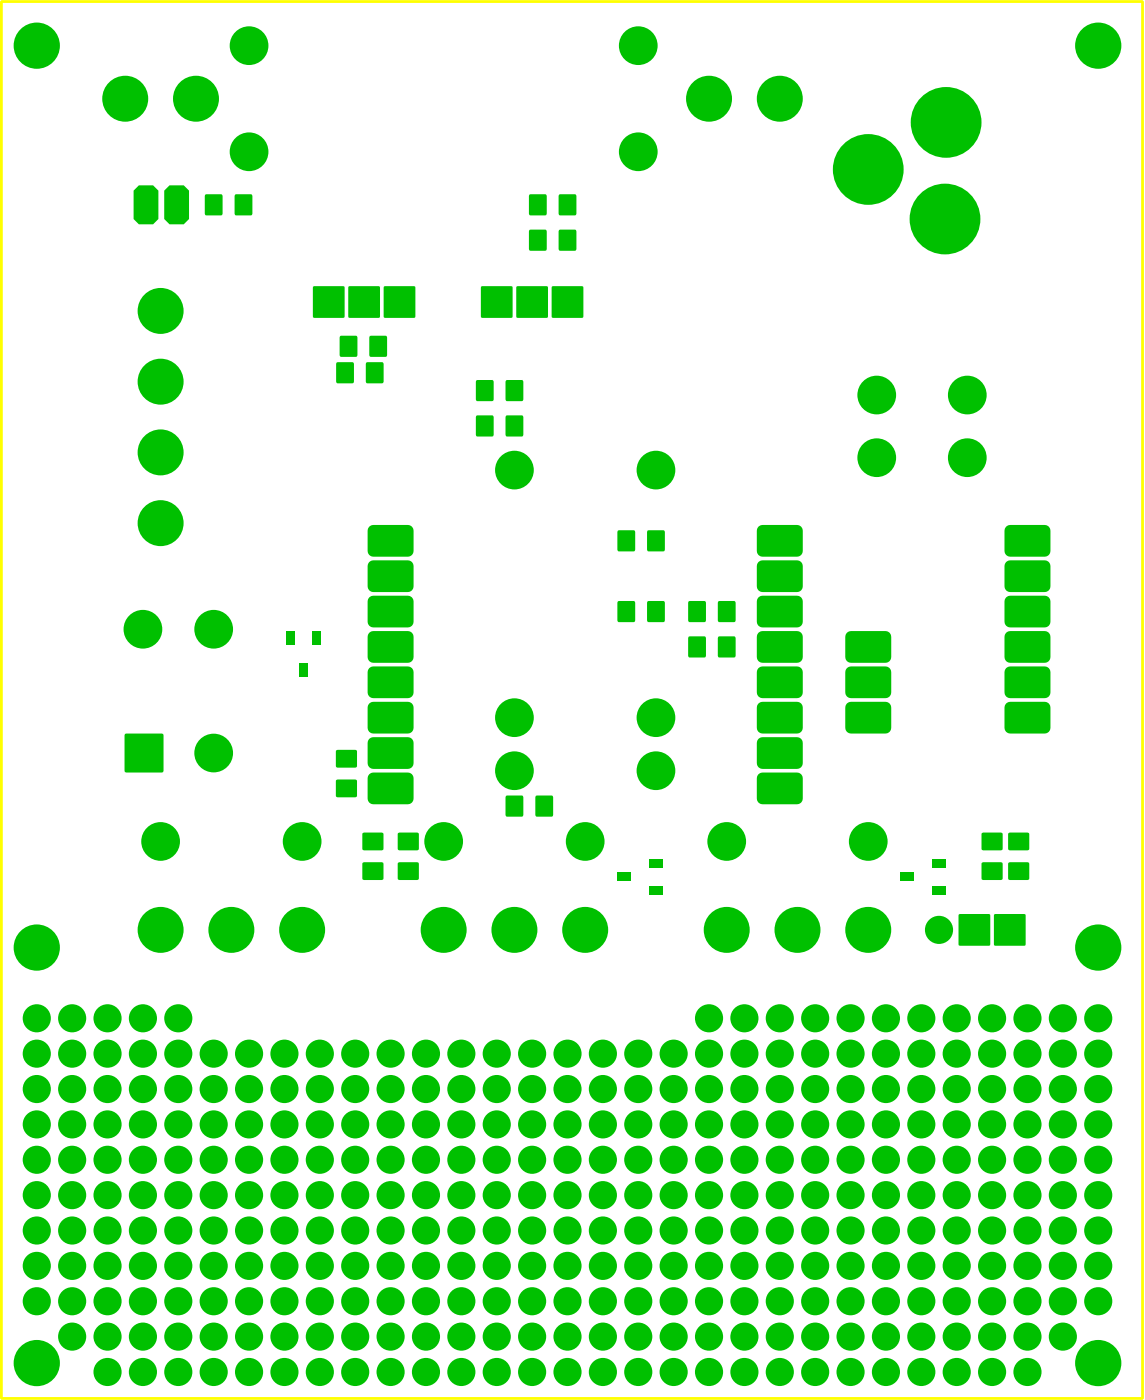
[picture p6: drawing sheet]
<svg xmlns="http://www.w3.org/2000/svg" width="82mm" height="101mm" viewBox="0 0 82 101" stroke-linecap="round" stroke-linejoin="round" font-family="sans-serif">
<g fill="#00c000">
<path d="M26.5 37.8l.3-.1h2.5a.41 .41 0 0 1 .4 .4v1.4a.41 .41 0 0 1-.4 .5h-2.5a.41 .41 0 0 1-.4-.5v-1.4z" fill-rule="evenodd"/>
<path d="M26.5 40.4l.3-.2h2.5a.41 .41 0 0 1 .4 .5v1.4a.41 .41 0 0 1-.4 .4h-2.5a.41 .41 0 0 1-.4-.4v-1.4z" fill-rule="evenodd"/>
<path d="M26.5 42.9l.3-.1h2.5a.41 .41 0 0 1 .4 .4v1.4a.41 .41 0 0 1-.4 .5h-2.5a.41 .41 0 0 1-.4-.5v-1.4z" fill-rule="evenodd"/>
<path d="M26.5 45.4l.3-.1h2.5a.41 .41 0 0 1 .4 .4v1.5a.41 .41 0 0 1-.4 .4h-2.5a.41 .41 0 0 1-.4-.4v-1.5z" fill-rule="evenodd"/>
<path d="M26.5 48l.3-.1h2.5a.41 .41 0 0 1 .4 .4v1.4a.41 .41 0 0 1-.4 .4h-2.5a.41 .41 0 0 1-.4-.4v-1.4z" fill-rule="evenodd"/>
<path d="M26.5 50.5l.3-.1h2.5a.41 .41 0 0 1 .4 .4v1.4a.41 .41 0 0 1-.4 .5h-2.5a.41 .41 0 0 1-.4-.5v-1.4z" fill-rule="evenodd"/>
<path d="M26.5 53.1l.3-.2h2.5a.41 .41 0 0 1 .4 .5v1.4a.41 .41 0 0 1-.4 .4h-2.5a.41 .41 0 0 1-.4-.4v-1.4z" fill-rule="evenodd"/>
<path d="M26.5 55.6l.3-.1h2.5a.41 .41 0 0 1 .4 .4v1.4a.41 .41 0 0 1-.4 .5h-2.5a.41 .41 0 0 1-.4-.5v-1.4z" fill-rule="evenodd"/>
<path d="M54.4 37.8l.4-.1h2.4a.41 .41 0 0 1 .4 .4v1.4a.41 .41 0 0 1-.4 .5h-2.4a.41 .41 0 0 1-.5-.5v-1.4z" fill-rule="evenodd"/>
<path d="M54.4 40.4l.4-.2h2.4a.41 .41 0 0 1 .4 .5v1.4a.41 .41 0 0 1-.4 .4h-2.4a.41 .41 0 0 1-.5-.4v-1.4z" fill-rule="evenodd"/>
<path d="M54.4 42.9l.4-.1h2.4a.41 .41 0 0 1 .4 .4v1.4a.41 .41 0 0 1-.4 .5h-2.4a.41 .41 0 0 1-.5-.5v-1.4z" fill-rule="evenodd"/>
<path d="M54.4 45.4l.4-.1h2.4a.41 .41 0 0 1 .4 .4v1.5a.41 .41 0 0 1-.4 .4h-2.4a.41 .41 0 0 1-.5-.4v-1.5z" fill-rule="evenodd"/>
<path d="M54.4 48l.4-.1h2.4a.41 .41 0 0 1 .4 .4v1.4a.41 .41 0 0 1-.4 .4h-2.4a.41 .41 0 0 1-.5-.4v-1.4z" fill-rule="evenodd"/>
<path d="M54.4 50.5l.4-.1h2.4a.41 .41 0 0 1 .4 .4v1.4a.41 .41 0 0 1-.4 .5h-2.4a.41 .41 0 0 1-.5-.5v-1.4z" fill-rule="evenodd"/>
<path d="M54.4 53.1l.4-.2h2.4a.41 .41 0 0 1 .4 .5v1.4a.41 .41 0 0 1-.4 .4h-2.4a.41 .41 0 0 1-.5-.4v-1.4z" fill-rule="evenodd"/>
<path d="M54.4 55.6l.4-.1h2.4a.41 .41 0 0 1 .4 .4v1.4a.41 .41 0 0 1-.4 .5h-2.4a.41 .41 0 0 1-.5-.5v-1.4z" fill-rule="evenodd"/>
<path d="M72.2 37.8l.3-.1h2.5a.41 .41 0 0 1 .4 .4v1.4a.41 .41 0 0 1-.4 .5h-2.5a.41 .41 0 0 1-.4-.5v-1.4z" fill-rule="evenodd"/>
<path d="M72.2 40.4l.3-.2h2.5a.41 .41 0 0 1 .4 .5v1.4a.41 .41 0 0 1-.4 .4h-2.5a.41 .41 0 0 1-.4-.4v-1.4z" fill-rule="evenodd"/>
<path d="M72.2 42.9l.3-.1h2.5a.41 .41 0 0 1 .4 .4v1.4a.41 .41 0 0 1-.4 .5h-2.5a.41 .41 0 0 1-.4-.5v-1.4z" fill-rule="evenodd"/>
<path d="M72.2 45.4l.3-.1h2.5a.41 .41 0 0 1 .4 .4v1.5a.41 .41 0 0 1-.4 .4h-2.5a.41 .41 0 0 1-.4-.4v-1.5z" fill-rule="evenodd"/>
<path d="M72.2 48l.3-.1h2.5a.41 .41 0 0 1 .4 .4v1.4a.41 .41 0 0 1-.4 .4h-2.5a.41 .41 0 0 1-.4-.4v-1.4z" fill-rule="evenodd"/>
<path d="M72.2 50.5l.3-.1h2.5a.41 .41 0 0 1 .4 .4v1.4a.41 .41 0 0 1-.4 .5h-2.5a.41 .41 0 0 1-.4-.5v-1.4z" fill-rule="evenodd"/>
<path d="M60.8 45.4l.3-.1h2.4a.41 .41 0 0 1 .5 .4v1.5a.41 .41 0 0 1-.5 .4h-2.4a.41 .41 0 0 1-.4-.4v-1.5z" fill-rule="evenodd"/>
<path d="M60.8 48l.3-.1h2.4a.41 .41 0 0 1 .5 .4v1.4a.41 .41 0 0 1-.5 .4h-2.4a.41 .41 0 0 1-.4-.4v-1.4z" fill-rule="evenodd"/>
<path d="M60.8 50.5l.3-.1h2.4a.41 .41 0 0 1 .5 .4v1.4a.41 .41 0 0 1-.5 .5h-2.4a.41 .41 0 0 1-.4-.5v-1.4z" fill-rule="evenodd"/>
<path d="M24.1 56h1.5v1.2h-1.5z" fill-rule="evenodd"/>
<path d="M24.1 53.9h1.5v1.2h-1.5z" fill-rule="evenodd"/>
<path d="M20.5 45.4h.6v.9h-.6z" fill-rule="evenodd"/>
<path d="M22.4 45.4h.6v.9h-.6z" fill-rule="evenodd"/>
<path d="M21.5 47.7h.6v.9h-.6z" fill-rule="evenodd"/>
<path d="M9 52.7h2.7v2.7l-2.7 .1z" fill-rule="evenodd"/>
<path d="M34.5 20.6h2.3v2.2h-2.3z" fill-rule="evenodd"/>
<path d="M37.1 20.6h2.2v2.2h-2.2z" fill-rule="evenodd"/>
<path d="M39.6 20.6h2.2v2.2h-2.2z" fill-rule="evenodd"/>
<path d="M36.3 27.3h1.2v1.5h-1.2z" fill-rule="evenodd"/>
<path d="M34.2 27.3h1.2v1.5h-1.2z" fill-rule="evenodd"/>
<path d="M34.2 29.9h1.2v1.4h-1.2z" fill-rule="evenodd"/>
<path d="M36.3 29.9h1.2v1.4h-1.2z" fill-rule="evenodd"/>
<path d="M22.5 20.6h2.2v2.2h-2.2z" fill-rule="evenodd"/>
<path d="M25 20.6h2.2v2.2h-2.2z" fill-rule="evenodd"/>
<path d="M27.6 20.6h2.2v2.2h-2.2z" fill-rule="evenodd"/>
<path d="M44.4 38.1h1.2v1.5h-1.2z" fill-rule="evenodd"/>
<path d="M46.5 38.1h1.2v1.5h-1.2z" fill-rule="evenodd"/>
<path d="M44.4 43.2h1.2v1.4h-1.2z" fill-rule="evenodd"/>
<path d="M46.5 43.2h1.2v1.4h-1.2z" fill-rule="evenodd"/>
<path d="M49.4 43.2h1.2v1.4h-1.2z" fill-rule="evenodd"/>
<path d="M51.6 43.2h1.2v1.4h-1.2z" fill-rule="evenodd"/>
<path d="M49.4 45.7h1.2v1.5h-1.2z" fill-rule="evenodd"/>
<path d="M51.6 45.7h1.2v1.5h-1.2z" fill-rule="evenodd"/>
<path d="M46.6 61.7h1v.6h-1z" fill-rule="evenodd"/>
<path d="M46.6 63.6h1v.6h-1z" fill-rule="evenodd"/>
<path d="M44.3 62.7h1v.6h-1z" fill-rule="evenodd"/>
<path d="M66.9 61.7h1v.6h-1z" fill-rule="evenodd"/>
<path d="M66.9 63.6h1v.6h-1z" fill-rule="evenodd"/>
<path d="M64.6 62.7h1v.6h-1z" fill-rule="evenodd"/>
<path d="M36.3 57.2h1.2v1.4h-1.2z" fill-rule="evenodd"/>
<path d="M38.5 57.2h1.2v1.4h-1.2z" fill-rule="evenodd"/>
<path d="M68.8 65.7h2.3v2.2h-2.3z" fill-rule="evenodd"/>
<path d="M71.4 65.7h2.2v2.2h-2.2z" fill-rule="evenodd"/>
<path d="M10 13.3h1l.4 .4v2l-.4 .4h-1l-.4-.4v-2z" fill-rule="evenodd"/>
<path d="M12.2 13.3h1l.4 .4v2l-.4 .4h-1l-.4-.4v-2z" fill-rule="evenodd"/>
<path d="M14.7 14h1.2v1.4h-1.2z" fill-rule="evenodd"/>
<path d="M16.9 14h1.2v1.4h-1.2z" fill-rule="evenodd"/>
<path d="M40.1 16.5h1.2v1.5h-1.2z" fill-rule="evenodd"/>
<path d="M38 16.5h1.2v1.5h-1.2z" fill-rule="evenodd"/>
<path d="M40.1 14h1.2v1.4h-1.2z" fill-rule="evenodd"/>
<path d="M38 14h1.2v1.4h-1.2z" fill-rule="evenodd"/>
<path d="M26 59.8h1.5v1.2h-1.5z" fill-rule="evenodd"/>
<path d="M26 62h1.5v1.2h-1.5z" fill-rule="evenodd"/>
<path d="M28.6 59.8h1.4v1.2h-1.4z" fill-rule="evenodd"/>
<path d="M28.6 62h1.4v1.2h-1.4z" fill-rule="evenodd"/>
<path d="M70.5 62h1.4v1.2h-1.4z" fill-rule="evenodd"/>
<path d="M70.5 59.8h1.4v1.2h-1.4z" fill-rule="evenodd"/>
<path d="M72.4 62h1.5v1.2h-1.5z" fill-rule="evenodd"/>
<path d="M72.4 59.8h1.5v1.2h-1.5z" fill-rule="evenodd"/>
<path d="M26.5 24.1h1.2v1.5h-1.2z" fill-rule="evenodd"/>
<path d="M24.4 24.1h1.2v1.5h-1.2z" fill-rule="evenodd"/>
<path d="M26.3 26h1.2v1.5h-1.2z" fill-rule="evenodd"/>
<path d="M24.2 26h1.2v1.5h-1.2z" fill-rule="evenodd"/>
<circle cx="67.4" cy="66.8" r="1.01"/>
<circle cx="69.4" cy="32.9" r="1.39"/>
<circle cx="62.9" cy="32.9" r="1.39"/>
<circle cx="69.4" cy="28.4" r="1.39"/>
<circle cx="62.9" cy="28.4" r="1.39"/>
<circle cx="10.3" cy="45.2" r="1.39"/>
<circle cx="15.3" cy="45.2" r="1.39"/>
<circle cx="15.3" cy="54.1" r="1.39"/>
<circle cx="50.9" cy="7.1" r="1.65"/>
<circle cx="56" cy="7.1" r="1.65"/>
<circle cx="45.8" cy="3.3" r="1.39"/>
<circle cx="45.8" cy="10.9" r="1.39"/>
<circle cx="67.8" cy="15.7" r="2.54"/>
<circle cx="67.9" cy="8.8" r="2.54"/>
<circle cx="62.3" cy="12.2" r="2.54"/>
<circle cx="9" cy="7.1" r="1.65"/>
<circle cx="14.1" cy="7.1" r="1.65"/>
<circle cx="17.9" cy="3.3" r="1.39"/>
<circle cx="17.9" cy="10.9" r="1.39"/>
<circle cx="47.1" cy="33.8" r="1.39"/>
<circle cx="36.9" cy="33.8" r="1.39"/>
<circle cx="78.8" cy="3.3" r="1.66"/>
<circle cx="78.8" cy="68" r="1.66"/>
<circle cx="2.6" cy="68" r="1.66"/>
<circle cx="2.6" cy="3.3" r="1.66"/>
<circle cx="2.6" cy="97.9" r="1.66"/>
<circle cx="78.8" cy="97.9" r="1.66"/>
<circle cx="11.5" cy="66.8" r="1.65"/>
<circle cx="16.6" cy="66.8" r="1.65"/>
<circle cx="21.7" cy="66.8" r="1.65"/>
<circle cx="31.8" cy="66.8" r="1.65"/>
<circle cx="36.9" cy="66.8" r="1.65"/>
<circle cx="42" cy="66.8" r="1.65"/>
<circle cx="52.2" cy="66.8" r="1.65"/>
<circle cx="57.2" cy="66.8" r="1.65"/>
<circle cx="62.3" cy="66.8" r="1.65"/>
<circle cx="11.5" cy="60.4" r="1.39"/>
<circle cx="21.7" cy="60.4" r="1.39"/>
<circle cx="31.8" cy="60.4" r="1.39"/>
<circle cx="42" cy="60.4" r="1.39"/>
<circle cx="52.2" cy="60.4" r="1.39"/>
<circle cx="62.3" cy="60.4" r="1.39"/>
<circle cx="47.1" cy="51.5" r="1.39"/>
<circle cx="36.9" cy="51.5" r="1.39"/>
<circle cx="36.9" cy="55.4" r="1.39"/>
<circle cx="47.1" cy="55.4" r="1.39"/>
<circle cx="11.5" cy="22.3" r="1.65"/>
<circle cx="11.5" cy="27.4" r="1.65"/>
<circle cx="11.5" cy="32.5" r="1.65"/>
<circle cx="11.5" cy="37.6" r="1.65"/>
<circle cx="2.6" cy="73.1" r="1.01"/>
<circle cx="5.2" cy="73.1" r="1.01"/>
<circle cx="7.7" cy="73.1" r="1.01"/>
<circle cx="10.3" cy="73.1" r="1.01"/>
<circle cx="12.8" cy="73.1" r="1.01"/>
<circle cx="50.9" cy="73.1" r="1.01"/>
<circle cx="53.4" cy="73.1" r="1.01"/>
<circle cx="56" cy="73.1" r="1.01"/>
<circle cx="58.5" cy="73.1" r="1.01"/>
<circle cx="61.1" cy="73.1" r="1.01"/>
<circle cx="63.6" cy="73.1" r="1.01"/>
<circle cx="66.1" cy="73.1" r="1.01"/>
<circle cx="68.7" cy="73.1" r="1.01"/>
<circle cx="71.2" cy="73.1" r="1.01"/>
<circle cx="73.8" cy="73.1" r="1.01"/>
<circle cx="76.3" cy="73.1" r="1.01"/>
<circle cx="78.8" cy="73.1" r="1.01"/>
<circle cx="2.6" cy="75.7" r="1.01"/>
<circle cx="2.6" cy="78.2" r="1.01"/>
<circle cx="2.6" cy="80.8" r="1.01"/>
<circle cx="2.6" cy="83.3" r="1.01"/>
<circle cx="2.6" cy="85.8" r="1.01"/>
<circle cx="2.6" cy="88.4" r="1.01"/>
<circle cx="2.6" cy="90.9" r="1.01"/>
<circle cx="2.6" cy="93.5" r="1.01"/>
<circle cx="5.2" cy="75.7" r="1.01"/>
<circle cx="5.2" cy="78.2" r="1.01"/>
<circle cx="5.2" cy="80.8" r="1.01"/>
<circle cx="5.2" cy="83.3" r="1.01"/>
<circle cx="5.2" cy="85.8" r="1.01"/>
<circle cx="5.2" cy="88.4" r="1.01"/>
<circle cx="5.2" cy="90.9" r="1.01"/>
<circle cx="5.2" cy="93.5" r="1.01"/>
<circle cx="7.7" cy="75.7" r="1.01"/>
<circle cx="7.7" cy="78.2" r="1.01"/>
<circle cx="7.7" cy="80.8" r="1.01"/>
<circle cx="7.7" cy="83.3" r="1.01"/>
<circle cx="7.7" cy="85.8" r="1.01"/>
<circle cx="7.7" cy="88.4" r="1.01"/>
<circle cx="7.7" cy="90.9" r="1.01"/>
<circle cx="7.7" cy="93.5" r="1.01"/>
<circle cx="10.3" cy="75.7" r="1.01"/>
<circle cx="10.3" cy="78.2" r="1.01"/>
<circle cx="10.3" cy="80.8" r="1.01"/>
<circle cx="10.3" cy="83.3" r="1.01"/>
<circle cx="10.3" cy="85.8" r="1.01"/>
<circle cx="10.3" cy="88.4" r="1.01"/>
<circle cx="10.3" cy="90.9" r="1.01"/>
<circle cx="10.3" cy="93.5" r="1.01"/>
<circle cx="12.8" cy="75.7" r="1.01"/>
<circle cx="12.8" cy="78.2" r="1.01"/>
<circle cx="12.8" cy="80.8" r="1.01"/>
<circle cx="12.8" cy="83.3" r="1.01"/>
<circle cx="12.8" cy="85.8" r="1.01"/>
<circle cx="12.8" cy="88.4" r="1.01"/>
<circle cx="12.8" cy="90.9" r="1.01"/>
<circle cx="12.8" cy="93.5" r="1.01"/>
<circle cx="15.3" cy="75.7" r="1.01"/>
<circle cx="15.3" cy="78.2" r="1.01"/>
<circle cx="15.3" cy="80.8" r="1.01"/>
<circle cx="15.3" cy="83.3" r="1.01"/>
<circle cx="15.3" cy="85.8" r="1.01"/>
<circle cx="15.3" cy="88.4" r="1.01"/>
<circle cx="15.3" cy="90.9" r="1.01"/>
<circle cx="15.3" cy="93.5" r="1.01"/>
<circle cx="17.9" cy="75.7" r="1.01"/>
<circle cx="17.9" cy="78.2" r="1.01"/>
<circle cx="17.9" cy="80.8" r="1.01"/>
<circle cx="17.9" cy="83.3" r="1.01"/>
<circle cx="17.9" cy="85.8" r="1.01"/>
<circle cx="17.9" cy="88.4" r="1.01"/>
<circle cx="17.9" cy="90.9" r="1.01"/>
<circle cx="17.9" cy="93.5" r="1.01"/>
<circle cx="20.4" cy="75.7" r="1.01"/>
<circle cx="20.4" cy="78.2" r="1.01"/>
<circle cx="20.4" cy="80.8" r="1.01"/>
<circle cx="20.4" cy="83.3" r="1.01"/>
<circle cx="20.4" cy="85.8" r="1.01"/>
<circle cx="20.4" cy="88.4" r="1.01"/>
<circle cx="20.4" cy="90.9" r="1.01"/>
<circle cx="20.4" cy="93.5" r="1.01"/>
<circle cx="23" cy="75.7" r="1.01"/>
<circle cx="23" cy="78.2" r="1.01"/>
<circle cx="23" cy="80.8" r="1.01"/>
<circle cx="23" cy="83.3" r="1.01"/>
<circle cx="23" cy="85.8" r="1.01"/>
<circle cx="23" cy="88.4" r="1.01"/>
<circle cx="23" cy="90.9" r="1.01"/>
<circle cx="23" cy="93.5" r="1.01"/>
<circle cx="25.5" cy="75.7" r="1.01"/>
<circle cx="25.5" cy="78.2" r="1.01"/>
<circle cx="25.5" cy="80.8" r="1.01"/>
<circle cx="25.5" cy="83.3" r="1.01"/>
<circle cx="25.5" cy="85.8" r="1.01"/>
<circle cx="25.5" cy="88.4" r="1.01"/>
<circle cx="25.5" cy="90.9" r="1.01"/>
<circle cx="25.5" cy="93.5" r="1.01"/>
<circle cx="28" cy="75.7" r="1.01"/>
<circle cx="28" cy="78.2" r="1.01"/>
<circle cx="28" cy="80.8" r="1.01"/>
<circle cx="28" cy="83.3" r="1.01"/>
<circle cx="28" cy="85.8" r="1.01"/>
<circle cx="28" cy="88.4" r="1.01"/>
<circle cx="28" cy="90.9" r="1.01"/>
<circle cx="28" cy="93.5" r="1.01"/>
<circle cx="30.6" cy="75.7" r="1.01"/>
<circle cx="30.6" cy="78.2" r="1.01"/>
<circle cx="30.6" cy="80.8" r="1.01"/>
<circle cx="30.6" cy="83.3" r="1.01"/>
<circle cx="30.6" cy="85.8" r="1.01"/>
<circle cx="30.6" cy="88.4" r="1.01"/>
<circle cx="30.6" cy="90.9" r="1.01"/>
<circle cx="30.6" cy="93.5" r="1.01"/>
<circle cx="33.1" cy="75.7" r="1.01"/>
<circle cx="33.1" cy="78.2" r="1.01"/>
<circle cx="33.1" cy="80.8" r="1.01"/>
<circle cx="33.1" cy="83.3" r="1.01"/>
<circle cx="33.1" cy="85.8" r="1.01"/>
<circle cx="33.1" cy="88.4" r="1.01"/>
<circle cx="33.1" cy="90.9" r="1.01"/>
<circle cx="33.1" cy="93.5" r="1.01"/>
<circle cx="35.7" cy="75.7" r="1.01"/>
<circle cx="35.7" cy="78.2" r="1.01"/>
<circle cx="35.7" cy="80.8" r="1.01"/>
<circle cx="35.7" cy="83.3" r="1.01"/>
<circle cx="35.7" cy="85.8" r="1.01"/>
<circle cx="35.7" cy="88.4" r="1.01"/>
<circle cx="35.7" cy="90.9" r="1.01"/>
<circle cx="35.7" cy="93.5" r="1.01"/>
<circle cx="38.2" cy="75.7" r="1.01"/>
<circle cx="38.2" cy="78.2" r="1.01"/>
<circle cx="38.2" cy="80.8" r="1.01"/>
<circle cx="38.2" cy="83.3" r="1.01"/>
<circle cx="38.2" cy="85.8" r="1.01"/>
<circle cx="38.2" cy="88.4" r="1.01"/>
<circle cx="38.2" cy="90.9" r="1.01"/>
<circle cx="38.2" cy="93.5" r="1.01"/>
<circle cx="40.7" cy="75.7" r="1.01"/>
<circle cx="40.7" cy="78.2" r="1.01"/>
<circle cx="40.7" cy="80.8" r="1.01"/>
<circle cx="40.7" cy="83.3" r="1.01"/>
<circle cx="40.7" cy="85.8" r="1.01"/>
<circle cx="40.7" cy="88.4" r="1.01"/>
<circle cx="40.7" cy="90.9" r="1.01"/>
<circle cx="40.7" cy="93.5" r="1.01"/>
<circle cx="43.3" cy="75.7" r="1.01"/>
<circle cx="43.3" cy="78.2" r="1.01"/>
<circle cx="43.3" cy="80.8" r="1.01"/>
<circle cx="43.3" cy="83.3" r="1.01"/>
<circle cx="43.3" cy="85.8" r="1.01"/>
<circle cx="43.3" cy="88.4" r="1.01"/>
<circle cx="43.3" cy="90.9" r="1.01"/>
<circle cx="43.3" cy="93.5" r="1.01"/>
<circle cx="45.8" cy="75.7" r="1.01"/>
<circle cx="45.8" cy="78.2" r="1.01"/>
<circle cx="45.8" cy="80.8" r="1.01"/>
<circle cx="45.8" cy="83.3" r="1.01"/>
<circle cx="45.8" cy="85.8" r="1.01"/>
<circle cx="45.8" cy="88.4" r="1.01"/>
<circle cx="45.8" cy="90.9" r="1.01"/>
<circle cx="45.8" cy="93.5" r="1.01"/>
<circle cx="48.4" cy="75.7" r="1.01"/>
<circle cx="48.4" cy="78.2" r="1.01"/>
<circle cx="48.4" cy="80.8" r="1.01"/>
<circle cx="48.4" cy="83.3" r="1.01"/>
<circle cx="48.4" cy="85.8" r="1.01"/>
<circle cx="48.4" cy="88.4" r="1.01"/>
<circle cx="48.4" cy="90.9" r="1.01"/>
<circle cx="48.4" cy="93.5" r="1.01"/>
<circle cx="50.9" cy="75.7" r="1.01"/>
<circle cx="50.9" cy="78.2" r="1.01"/>
<circle cx="50.9" cy="80.8" r="1.01"/>
<circle cx="50.9" cy="83.3" r="1.01"/>
<circle cx="50.9" cy="85.8" r="1.01"/>
<circle cx="50.9" cy="88.4" r="1.01"/>
<circle cx="50.9" cy="90.9" r="1.01"/>
<circle cx="50.9" cy="93.5" r="1.01"/>
<circle cx="53.4" cy="75.7" r="1.01"/>
<circle cx="53.4" cy="78.2" r="1.01"/>
<circle cx="53.4" cy="80.8" r="1.01"/>
<circle cx="53.4" cy="83.3" r="1.01"/>
<circle cx="53.4" cy="85.8" r="1.01"/>
<circle cx="53.4" cy="88.4" r="1.01"/>
<circle cx="53.4" cy="90.9" r="1.01"/>
<circle cx="53.4" cy="93.5" r="1.01"/>
<circle cx="56" cy="75.7" r="1.01"/>
<circle cx="56" cy="78.2" r="1.01"/>
<circle cx="56" cy="80.8" r="1.01"/>
<circle cx="56" cy="83.3" r="1.01"/>
<circle cx="56" cy="85.8" r="1.01"/>
<circle cx="56" cy="88.4" r="1.01"/>
<circle cx="56" cy="90.9" r="1.01"/>
<circle cx="56" cy="93.5" r="1.01"/>
<circle cx="58.5" cy="75.7" r="1.01"/>
<circle cx="58.5" cy="78.2" r="1.01"/>
<circle cx="58.5" cy="80.8" r="1.01"/>
<circle cx="58.5" cy="83.3" r="1.01"/>
<circle cx="58.5" cy="85.8" r="1.01"/>
<circle cx="58.5" cy="88.4" r="1.01"/>
<circle cx="58.5" cy="90.9" r="1.01"/>
<circle cx="58.5" cy="93.5" r="1.01"/>
<circle cx="61.1" cy="75.7" r="1.01"/>
<circle cx="61.1" cy="78.2" r="1.01"/>
<circle cx="61.1" cy="80.8" r="1.01"/>
<circle cx="61.1" cy="83.3" r="1.01"/>
<circle cx="61.1" cy="85.8" r="1.01"/>
<circle cx="61.1" cy="88.4" r="1.01"/>
<circle cx="61.1" cy="90.9" r="1.01"/>
<circle cx="61.1" cy="93.5" r="1.01"/>
<circle cx="63.6" cy="75.7" r="1.01"/>
<circle cx="63.6" cy="78.2" r="1.01"/>
<circle cx="63.6" cy="80.8" r="1.01"/>
<circle cx="63.6" cy="83.3" r="1.01"/>
<circle cx="63.6" cy="85.8" r="1.01"/>
<circle cx="63.6" cy="88.4" r="1.01"/>
<circle cx="63.6" cy="90.9" r="1.01"/>
<circle cx="63.6" cy="93.5" r="1.01"/>
<circle cx="66.1" cy="75.7" r="1.01"/>
<circle cx="66.1" cy="78.2" r="1.01"/>
<circle cx="66.1" cy="80.8" r="1.01"/>
<circle cx="66.1" cy="83.3" r="1.01"/>
<circle cx="66.1" cy="85.8" r="1.01"/>
<circle cx="66.1" cy="88.4" r="1.01"/>
<circle cx="66.1" cy="90.9" r="1.01"/>
<circle cx="66.1" cy="93.5" r="1.01"/>
<circle cx="68.7" cy="75.7" r="1.01"/>
<circle cx="68.7" cy="78.2" r="1.01"/>
<circle cx="68.7" cy="80.8" r="1.01"/>
<circle cx="68.7" cy="83.3" r="1.01"/>
<circle cx="68.7" cy="85.8" r="1.01"/>
<circle cx="68.7" cy="88.4" r="1.01"/>
<circle cx="68.7" cy="90.9" r="1.01"/>
<circle cx="68.7" cy="93.5" r="1.01"/>
<circle cx="71.2" cy="75.7" r="1.01"/>
<circle cx="71.2" cy="78.2" r="1.01"/>
<circle cx="71.2" cy="80.8" r="1.01"/>
<circle cx="71.2" cy="83.3" r="1.01"/>
<circle cx="71.2" cy="85.8" r="1.01"/>
<circle cx="71.2" cy="88.4" r="1.01"/>
<circle cx="71.2" cy="90.9" r="1.01"/>
<circle cx="71.2" cy="93.5" r="1.01"/>
<circle cx="73.8" cy="75.7" r="1.01"/>
<circle cx="73.8" cy="78.2" r="1.01"/>
<circle cx="73.8" cy="80.8" r="1.01"/>
<circle cx="73.8" cy="83.3" r="1.01"/>
<circle cx="73.8" cy="85.8" r="1.01"/>
<circle cx="73.8" cy="88.4" r="1.01"/>
<circle cx="73.8" cy="90.9" r="1.01"/>
<circle cx="73.8" cy="93.5" r="1.01"/>
<circle cx="76.3" cy="75.7" r="1.01"/>
<circle cx="76.3" cy="78.2" r="1.01"/>
<circle cx="76.3" cy="80.8" r="1.01"/>
<circle cx="76.3" cy="83.3" r="1.01"/>
<circle cx="76.3" cy="85.8" r="1.01"/>
<circle cx="76.3" cy="88.4" r="1.01"/>
<circle cx="76.3" cy="90.9" r="1.01"/>
<circle cx="76.3" cy="93.5" r="1.01"/>
<circle cx="78.8" cy="75.7" r="1.01"/>
<circle cx="78.8" cy="78.2" r="1.01"/>
<circle cx="78.8" cy="80.8" r="1.01"/>
<circle cx="78.8" cy="83.3" r="1.01"/>
<circle cx="78.8" cy="85.8" r="1.01"/>
<circle cx="78.8" cy="88.4" r="1.01"/>
<circle cx="78.8" cy="90.9" r="1.01"/>
<circle cx="78.8" cy="93.5" r="1.01"/>
<circle cx="5.2" cy="96" r="1.01"/>
<circle cx="7.7" cy="96" r="1.01"/>
<circle cx="10.3" cy="96" r="1.01"/>
<circle cx="12.8" cy="96" r="1.01"/>
<circle cx="15.3" cy="96" r="1.01"/>
<circle cx="17.9" cy="96" r="1.01"/>
<circle cx="20.4" cy="96" r="1.01"/>
<circle cx="23" cy="96" r="1.01"/>
<circle cx="25.5" cy="96" r="1.01"/>
<circle cx="28" cy="96" r="1.01"/>
<circle cx="30.6" cy="96" r="1.01"/>
<circle cx="33.1" cy="96" r="1.01"/>
<circle cx="35.7" cy="96" r="1.01"/>
<circle cx="38.2" cy="96" r="1.01"/>
<circle cx="40.7" cy="96" r="1.01"/>
<circle cx="43.3" cy="96" r="1.01"/>
<circle cx="45.8" cy="96" r="1.01"/>
<circle cx="48.4" cy="96" r="1.01"/>
<circle cx="50.9" cy="96" r="1.01"/>
<circle cx="53.4" cy="96" r="1.01"/>
<circle cx="56" cy="96" r="1.01"/>
<circle cx="58.5" cy="96" r="1.01"/>
<circle cx="61.1" cy="96" r="1.01"/>
<circle cx="63.6" cy="96" r="1.01"/>
<circle cx="66.1" cy="96" r="1.01"/>
<circle cx="68.7" cy="96" r="1.01"/>
<circle cx="71.2" cy="96" r="1.01"/>
<circle cx="73.8" cy="96" r="1.01"/>
<circle cx="76.3" cy="96" r="1.01"/>
<circle cx="7.7" cy="98.5" r="1.01"/>
<circle cx="10.3" cy="98.5" r="1.01"/>
<circle cx="12.8" cy="98.5" r="1.01"/>
<circle cx="15.3" cy="98.5" r="1.01"/>
<circle cx="17.9" cy="98.5" r="1.01"/>
<circle cx="20.4" cy="98.5" r="1.01"/>
<circle cx="23" cy="98.5" r="1.01"/>
<circle cx="25.5" cy="98.5" r="1.01"/>
<circle cx="28" cy="98.5" r="1.01"/>
<circle cx="30.6" cy="98.5" r="1.01"/>
<circle cx="33.1" cy="98.5" r="1.01"/>
<circle cx="35.7" cy="98.5" r="1.01"/>
<circle cx="38.2" cy="98.5" r="1.01"/>
<circle cx="40.7" cy="98.5" r="1.01"/>
<circle cx="43.3" cy="98.5" r="1.01"/>
<circle cx="45.8" cy="98.5" r="1.01"/>
<circle cx="48.4" cy="98.5" r="1.01"/>
<circle cx="50.9" cy="98.5" r="1.01"/>
<circle cx="53.4" cy="98.5" r="1.01"/>
<circle cx="56" cy="98.5" r="1.01"/>
<circle cx="58.5" cy="98.5" r="1.01"/>
<circle cx="61.1" cy="98.5" r="1.01"/>
<circle cx="63.6" cy="98.5" r="1.01"/>
<circle cx="66.1" cy="98.5" r="1.01"/>
<circle cx="68.7" cy="98.5" r="1.01"/>
<circle cx="71.2" cy="98.5" r="1.01"/>
<circle cx="73.8" cy="98.5" r="1.01"/>
</g>
<path d="M.1 .1h81.9v100.3h-81.9z" fill="none" stroke="#ff0" stroke-width=".2"/>
</svg>
